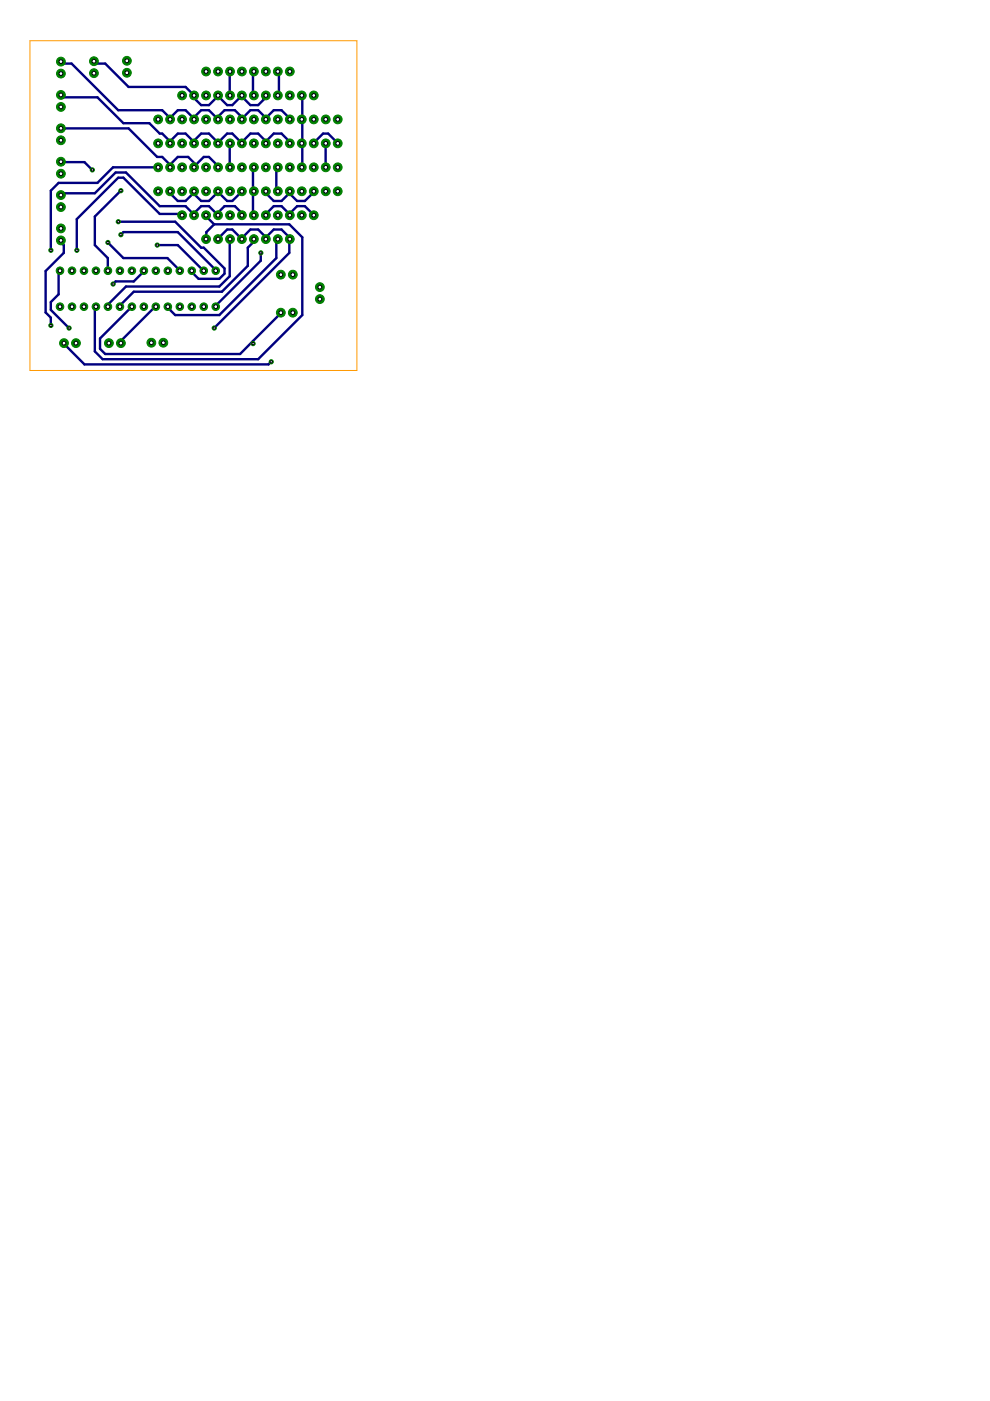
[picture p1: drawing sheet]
<svg xmlns="http://www.w3.org/2000/svg" width="210mm" height="297mm" viewBox="0 0 210 297" stroke-linecap="round" stroke-linejoin="round" font-family="sans-serif">
<g fill="none" stroke="#000080" stroke-width=".51">
<path d="M12.9 13.1l.1 .4h2.2l9.9 9.9h9.3l1.6 1.6M19.9 13l.2 .5h2.2l5 4.9h12l2.3 2.2v.6l1.1 1.1h1.6l1.9-2.1 2 2.1h1.1l2-2.1 .2 .4 1.6 1.7h1.6l1.1-1.1v-.6l.5-.4M48.7 15.2v5M53.8 15.2l-.2 .5v4.4l.2 .1M58.9 15.2l.2 .5v4.4l-.2 .1M12.9 20.1l.1 .5h7.7l5.5 5.5h5.5l2.2 2.2h.5l1.6 1.7M12.9 34.3l5 .1 1.7 1.6M12.9 27.2h14.4l6 6.1h1.1l1.6 1.6M33.5 35.5h-9.5l-3.3 3.3h-8.3l-1.6 1.6v12.7M36 25l1.7-1.6h1.6l1.7 1.6M36 30l1.7-1.7h1.6l1.7 1.7M36 34.9l1.7-1.6h2.2l1.7 1.6-.5 .6h-.1l2.2-2.2h1.1l1.7 1.6v.6h.2"/>
<path d="M36 25v.3M36 30v.4M36 34.9v.6M36 35.5h.1M41 25l1.7-1.6h1.6l1.7 1.6M41 30l1.7-1.7h1.6l1.9 2.1 2-2.1h1.1l2 2.1 .2-.4 1.6-1.7h1.6l1.7 1.7M41 25l.1 .3M41 30l.1 .4M46 25l1.6-1.6h2.2l1.1 1.1v.5l.4 .3 1.8-1.9h1.6l1.7 1.6M46 25l.2 .3M48.7 30.4v5.1M53.8 35.5h-.2v4.9l.2 .2-.2 .4v4.4l.2 .2"/>
<path d="M56.4 25l1.6-1.6h1.7l1.6 1.6 .1 .3M56.4 30l1.6-1.7h1.7l1.6 1.7 .1 .4M56.4 25l-.1 .3M56.4 30l-.1 .4M58.9 35.5h-.3v4.9l.3 .2M64 20.2l.1 .4v4.4l-.1 .3 .1 .3v4.4l-.1 .4 .1 .1v5h-.1M66.5 30.4l2-2.1h1.1l2 2.1M69 35.5h.1M69 30.4v5.1M12.7 57.4l-.3 .1v4.9l-1.6 1.7v1.6l3.8 3.9M12.9 41.4l.1-.4h7.1l4.4-4.4h2.2l7.2 7.1h5.4l1.7 1.7M12.9 51l.1 .4 .5 .6v1.6l-3.8 3.9v8.8l1.1 1.1v1.6"/>
<path d="M22.9 51.4l3.3 3.3h9.3l2.6 2.7M25.1 47h12l5.6 5.5h.5l4.4 4.4v1.1l-1.1 1.1h-4.4l-1.1-1.1v-.5l-.4-.1M25.6 40.4l-5.5 5.5v6.1l2.8 2.7v2.7M25.6 49.8l.6-.6h11.5l7.7 7.7 .3 .5M30.5 57.4l-.5 .1v.5l-1.6 1.7h-3.9l-.5 .5M33.3 52h4.4l5.5 5.4M36 40.6v.4l1.7 1.6h1.6l1.7-1.6M38.6 45.6l-.4-.2h-4.3l-7.7-7.7h-1.1l-8.8 8.8v6.6M41 45.4l1.7-1.7h1.6l1.7 1.7M41 45.4l.1 .2M41.1 40.6l-.1 .4M43.7 45.6l.1 .3 1.6 1.7"/>
<path d="M45.4 47.6h15.9l2.8 2.7v16.5l-9.4 9.4h-32.9l-1.7-1.7v-9.3l.2-.2M45.4 47.6l-1.6 1.6-.1 1.5M46 45.4l1.6-1.7h2.2l1.1 1.1v.6l.4 .2M46 45.4l.2 .2M48.7 50.7v7.9l-2.2 2.1h-19.8l-3.8 3.9v.4M51.3 40.6l-2 2h-1.1l-2-2-1.9 2h-1.6l-1.7-1.6M53.8 50.7l.4 .2-1.7 1.6v3.9l-5.4 5.4h-18.7l-2.8 2.8-.2 .4M55.3 53.6v1.7l-9.3 9.3-.3 .4M56.3 40.6l.1 .4 1.6 1.6h1.7l1.6-1.6M56.4 50.3l-1.7-1.6h-1.6l-1.6 1.6-.2 .4-2-2h-1.1l-2 2M56.4 50.3l1.6-1.6h1.7l1.6 1.6v3.3l-15.9 16M56.4 50.3l-.1 .4"/>
<path d="M58.9 50.7l-.3 .2v3.8l-12.1 12.1h-9.4l-1.1-1.1v-.5l-.4-.2M61.3 45.4l1.7-1.7h1.6l1.9 1.9M61.3 45.4l-1.6-1.7h-1.7l-1.6 1.7-.1 .2M61.3 45.4l.1 .2M61.4 40.6l-.1 .4M66.5 40.6l-.2 .4-1.7 1.6h-1.6l-1.7-1.6M13.5 72.7l.6 .2v.5l3.8 3.9h39l.6-.6M27.9 65l-6.7 6.8v2.2l1.1 1.1h28.6l2.7-2.8M33 65l-7.4 7.3v.4M53.6 72.3v.6M59.5 66.3l-5.9 6"/>
</g>
<circle cx="67.8" cy="60.9" r=".93" fill="#008000" stroke="#008000" stroke-width=".21"/>
<circle cx="67.8" cy="60.9" r=".4" fill="#fff" stroke="#000" stroke-width=".21"/>
<circle cx="67.8" cy="63.4" r=".93" fill="#008000" stroke="#008000" stroke-width=".21"/>
<circle cx="67.8" cy="63.4" r=".4" fill="#fff" stroke="#000" stroke-width=".21"/>
<circle cx="59.5" cy="66.3" r=".93" fill="#008000" stroke="#008000" stroke-width=".21"/>
<circle cx="59.5" cy="66.3" r=".4" fill="#fff" stroke="#000" stroke-width=".21"/>
<circle cx="62.1" cy="66.3" r=".93" fill="#008000" stroke="#008000" stroke-width=".21"/>
<circle cx="62.1" cy="66.3" r=".4" fill="#fff" stroke="#000" stroke-width=".21"/>
<circle cx="59.5" cy="58.2" r=".93" fill="#008000" stroke="#008000" stroke-width=".21"/>
<circle cx="59.5" cy="58.2" r=".4" fill="#fff" stroke="#000" stroke-width=".21"/>
<circle cx="62.1" cy="58.2" r=".93" fill="#008000" stroke="#008000" stroke-width=".21"/>
<circle cx="62.1" cy="58.2" r=".4" fill="#fff" stroke="#000" stroke-width=".21"/>
<circle cx="61.4" cy="15.2" r=".93" fill="#008000" stroke="#008000" stroke-width=".21"/>
<circle cx="61.4" cy="15.2" r=".4" fill="#fff" stroke="#000" stroke-width=".21"/>
<circle cx="58.9" cy="15.2" r=".93" fill="#008000" stroke="#008000" stroke-width=".21"/>
<circle cx="58.9" cy="15.2" r=".4" fill="#fff" stroke="#000" stroke-width=".21"/>
<circle cx="56.4" cy="15.2" r=".93" fill="#008000" stroke="#008000" stroke-width=".21"/>
<circle cx="56.4" cy="15.2" r=".4" fill="#fff" stroke="#000" stroke-width=".21"/>
<circle cx="53.8" cy="15.2" r=".93" fill="#008000" stroke="#008000" stroke-width=".21"/>
<circle cx="53.8" cy="15.2" r=".4" fill="#fff" stroke="#000" stroke-width=".21"/>
<circle cx="51.3" cy="15.2" r=".93" fill="#008000" stroke="#008000" stroke-width=".21"/>
<circle cx="51.3" cy="15.2" r=".4" fill="#fff" stroke="#000" stroke-width=".21"/>
<circle cx="48.8" cy="15.2" r=".93" fill="#008000" stroke="#008000" stroke-width=".21"/>
<circle cx="48.8" cy="15.2" r=".4" fill="#fff" stroke="#000" stroke-width=".21"/>
<circle cx="46.2" cy="15.2" r=".93" fill="#008000" stroke="#008000" stroke-width=".21"/>
<circle cx="46.2" cy="15.2" r=".4" fill="#fff" stroke="#000" stroke-width=".21"/>
<circle cx="43.7" cy="15.2" r=".93" fill="#008000" stroke="#008000" stroke-width=".21"/>
<circle cx="43.7" cy="15.2" r=".4" fill="#fff" stroke="#000" stroke-width=".21"/>
<circle cx="66.5" cy="20.2" r=".93" fill="#008000" stroke="#008000" stroke-width=".21"/>
<circle cx="66.5" cy="20.2" r=".4" fill="#fff" stroke="#000" stroke-width=".21"/>
<circle cx="64" cy="20.2" r=".93" fill="#008000" stroke="#008000" stroke-width=".21"/>
<circle cx="64" cy="20.2" r=".4" fill="#fff" stroke="#000" stroke-width=".21"/>
<circle cx="61.4" cy="20.2" r=".93" fill="#008000" stroke="#008000" stroke-width=".21"/>
<circle cx="61.4" cy="20.2" r=".4" fill="#fff" stroke="#000" stroke-width=".21"/>
<circle cx="58.9" cy="20.2" r=".93" fill="#008000" stroke="#008000" stroke-width=".21"/>
<circle cx="58.9" cy="20.2" r=".4" fill="#fff" stroke="#000" stroke-width=".21"/>
<circle cx="56.4" cy="20.2" r=".93" fill="#008000" stroke="#008000" stroke-width=".21"/>
<circle cx="56.4" cy="20.2" r=".4" fill="#fff" stroke="#000" stroke-width=".21"/>
<circle cx="53.8" cy="20.2" r=".93" fill="#008000" stroke="#008000" stroke-width=".21"/>
<circle cx="53.8" cy="20.2" r=".4" fill="#fff" stroke="#000" stroke-width=".21"/>
<circle cx="51.3" cy="20.2" r=".93" fill="#008000" stroke="#008000" stroke-width=".21"/>
<circle cx="51.3" cy="20.2" r=".4" fill="#fff" stroke="#000" stroke-width=".21"/>
<circle cx="48.8" cy="20.2" r=".93" fill="#008000" stroke="#008000" stroke-width=".21"/>
<circle cx="48.8" cy="20.2" r=".4" fill="#fff" stroke="#000" stroke-width=".21"/>
<circle cx="46.2" cy="20.2" r=".93" fill="#008000" stroke="#008000" stroke-width=".21"/>
<circle cx="46.2" cy="20.2" r=".4" fill="#fff" stroke="#000" stroke-width=".21"/>
<circle cx="43.7" cy="20.2" r=".93" fill="#008000" stroke="#008000" stroke-width=".21"/>
<circle cx="43.7" cy="20.2" r=".4" fill="#fff" stroke="#000" stroke-width=".21"/>
<circle cx="41.1" cy="20.2" r=".93" fill="#008000" stroke="#008000" stroke-width=".21"/>
<circle cx="41.1" cy="20.2" r=".4" fill="#fff" stroke="#000" stroke-width=".21"/>
<circle cx="38.6" cy="20.2" r=".93" fill="#008000" stroke="#008000" stroke-width=".21"/>
<circle cx="38.6" cy="20.2" r=".4" fill="#fff" stroke="#000" stroke-width=".21"/>
<circle cx="71.6" cy="25.3" r=".93" fill="#008000" stroke="#008000" stroke-width=".21"/>
<circle cx="71.6" cy="25.3" r=".4" fill="#fff" stroke="#000" stroke-width=".21"/>
<circle cx="69.1" cy="25.3" r=".93" fill="#008000" stroke="#008000" stroke-width=".21"/>
<circle cx="69.1" cy="25.3" r=".4" fill="#fff" stroke="#000" stroke-width=".21"/>
<circle cx="66.5" cy="25.3" r=".93" fill="#008000" stroke="#008000" stroke-width=".21"/>
<circle cx="66.5" cy="25.3" r=".4" fill="#fff" stroke="#000" stroke-width=".21"/>
<circle cx="64" cy="25.3" r=".93" fill="#008000" stroke="#008000" stroke-width=".21"/>
<circle cx="64" cy="25.3" r=".4" fill="#fff" stroke="#000" stroke-width=".21"/>
<circle cx="61.4" cy="25.3" r=".93" fill="#008000" stroke="#008000" stroke-width=".21"/>
<circle cx="61.4" cy="25.3" r=".4" fill="#fff" stroke="#000" stroke-width=".21"/>
<circle cx="58.9" cy="25.3" r=".93" fill="#008000" stroke="#008000" stroke-width=".21"/>
<circle cx="58.9" cy="25.3" r=".4" fill="#fff" stroke="#000" stroke-width=".21"/>
<circle cx="56.4" cy="25.3" r=".93" fill="#008000" stroke="#008000" stroke-width=".21"/>
<circle cx="56.4" cy="25.3" r=".4" fill="#fff" stroke="#000" stroke-width=".21"/>
<circle cx="53.8" cy="25.3" r=".93" fill="#008000" stroke="#008000" stroke-width=".21"/>
<circle cx="53.8" cy="25.3" r=".4" fill="#fff" stroke="#000" stroke-width=".21"/>
<circle cx="51.3" cy="25.3" r=".93" fill="#008000" stroke="#008000" stroke-width=".21"/>
<circle cx="51.3" cy="25.3" r=".4" fill="#fff" stroke="#000" stroke-width=".21"/>
<circle cx="48.8" cy="25.3" r=".93" fill="#008000" stroke="#008000" stroke-width=".21"/>
<circle cx="48.8" cy="25.3" r=".4" fill="#fff" stroke="#000" stroke-width=".21"/>
<circle cx="46.2" cy="25.3" r=".93" fill="#008000" stroke="#008000" stroke-width=".21"/>
<circle cx="46.2" cy="25.3" r=".4" fill="#fff" stroke="#000" stroke-width=".21"/>
<circle cx="43.7" cy="25.3" r=".93" fill="#008000" stroke="#008000" stroke-width=".21"/>
<circle cx="43.7" cy="25.3" r=".4" fill="#fff" stroke="#000" stroke-width=".21"/>
<circle cx="41.1" cy="25.3" r=".93" fill="#008000" stroke="#008000" stroke-width=".21"/>
<circle cx="41.1" cy="25.3" r=".4" fill="#fff" stroke="#000" stroke-width=".21"/>
<circle cx="38.6" cy="25.3" r=".93" fill="#008000" stroke="#008000" stroke-width=".21"/>
<circle cx="38.6" cy="25.3" r=".4" fill="#fff" stroke="#000" stroke-width=".21"/>
<circle cx="36.1" cy="25.3" r=".93" fill="#008000" stroke="#008000" stroke-width=".21"/>
<circle cx="36.1" cy="25.3" r=".4" fill="#fff" stroke="#000" stroke-width=".21"/>
<circle cx="33.5" cy="25.3" r=".93" fill="#008000" stroke="#008000" stroke-width=".21"/>
<circle cx="33.5" cy="25.3" r=".4" fill="#fff" stroke="#000" stroke-width=".21"/>
<circle cx="71.6" cy="30.4" r=".93" fill="#008000" stroke="#008000" stroke-width=".21"/>
<circle cx="71.6" cy="30.4" r=".4" fill="#fff" stroke="#000" stroke-width=".21"/>
<circle cx="69.1" cy="30.4" r=".93" fill="#008000" stroke="#008000" stroke-width=".21"/>
<circle cx="69.1" cy="30.4" r=".4" fill="#fff" stroke="#000" stroke-width=".21"/>
<circle cx="66.5" cy="30.4" r=".93" fill="#008000" stroke="#008000" stroke-width=".21"/>
<circle cx="66.5" cy="30.4" r=".4" fill="#fff" stroke="#000" stroke-width=".21"/>
<circle cx="64" cy="30.4" r=".93" fill="#008000" stroke="#008000" stroke-width=".21"/>
<circle cx="64" cy="30.4" r=".4" fill="#fff" stroke="#000" stroke-width=".21"/>
<circle cx="61.4" cy="30.4" r=".93" fill="#008000" stroke="#008000" stroke-width=".21"/>
<circle cx="61.4" cy="30.4" r=".4" fill="#fff" stroke="#000" stroke-width=".21"/>
<circle cx="58.9" cy="30.4" r=".93" fill="#008000" stroke="#008000" stroke-width=".21"/>
<circle cx="58.9" cy="30.4" r=".4" fill="#fff" stroke="#000" stroke-width=".21"/>
<circle cx="56.4" cy="30.4" r=".93" fill="#008000" stroke="#008000" stroke-width=".21"/>
<circle cx="56.4" cy="30.4" r=".4" fill="#fff" stroke="#000" stroke-width=".21"/>
<circle cx="53.8" cy="30.4" r=".93" fill="#008000" stroke="#008000" stroke-width=".21"/>
<circle cx="53.8" cy="30.4" r=".4" fill="#fff" stroke="#000" stroke-width=".21"/>
<circle cx="51.3" cy="30.4" r=".93" fill="#008000" stroke="#008000" stroke-width=".21"/>
<circle cx="51.3" cy="30.4" r=".4" fill="#fff" stroke="#000" stroke-width=".21"/>
<circle cx="48.8" cy="30.4" r=".93" fill="#008000" stroke="#008000" stroke-width=".21"/>
<circle cx="48.8" cy="30.4" r=".4" fill="#fff" stroke="#000" stroke-width=".21"/>
<circle cx="46.2" cy="30.4" r=".93" fill="#008000" stroke="#008000" stroke-width=".21"/>
<circle cx="46.2" cy="30.4" r=".4" fill="#fff" stroke="#000" stroke-width=".21"/>
<circle cx="43.7" cy="30.4" r=".93" fill="#008000" stroke="#008000" stroke-width=".21"/>
<circle cx="43.7" cy="30.4" r=".4" fill="#fff" stroke="#000" stroke-width=".21"/>
<circle cx="41.1" cy="30.4" r=".93" fill="#008000" stroke="#008000" stroke-width=".21"/>
<circle cx="41.1" cy="30.4" r=".4" fill="#fff" stroke="#000" stroke-width=".21"/>
<circle cx="38.6" cy="30.4" r=".93" fill="#008000" stroke="#008000" stroke-width=".21"/>
<circle cx="38.6" cy="30.4" r=".4" fill="#fff" stroke="#000" stroke-width=".21"/>
<circle cx="36.1" cy="30.4" r=".93" fill="#008000" stroke="#008000" stroke-width=".21"/>
<circle cx="36.1" cy="30.4" r=".4" fill="#fff" stroke="#000" stroke-width=".21"/>
<circle cx="33.5" cy="30.4" r=".93" fill="#008000" stroke="#008000" stroke-width=".21"/>
<circle cx="33.5" cy="30.4" r=".4" fill="#fff" stroke="#000" stroke-width=".21"/>
<circle cx="71.6" cy="35.5" r=".93" fill="#008000" stroke="#008000" stroke-width=".21"/>
<circle cx="71.6" cy="35.5" r=".4" fill="#fff" stroke="#000" stroke-width=".21"/>
<circle cx="69.1" cy="35.5" r=".93" fill="#008000" stroke="#008000" stroke-width=".21"/>
<circle cx="69.1" cy="35.5" r=".4" fill="#fff" stroke="#000" stroke-width=".21"/>
<circle cx="66.5" cy="35.5" r=".93" fill="#008000" stroke="#008000" stroke-width=".21"/>
<circle cx="66.5" cy="35.5" r=".4" fill="#fff" stroke="#000" stroke-width=".21"/>
<circle cx="64" cy="35.5" r=".93" fill="#008000" stroke="#008000" stroke-width=".21"/>
<circle cx="64" cy="35.5" r=".4" fill="#fff" stroke="#000" stroke-width=".21"/>
<circle cx="61.4" cy="35.5" r=".93" fill="#008000" stroke="#008000" stroke-width=".21"/>
<circle cx="61.4" cy="35.5" r=".4" fill="#fff" stroke="#000" stroke-width=".21"/>
<circle cx="58.9" cy="35.5" r=".93" fill="#008000" stroke="#008000" stroke-width=".21"/>
<circle cx="58.9" cy="35.5" r=".4" fill="#fff" stroke="#000" stroke-width=".21"/>
<circle cx="56.4" cy="35.5" r=".93" fill="#008000" stroke="#008000" stroke-width=".21"/>
<circle cx="56.4" cy="35.5" r=".4" fill="#fff" stroke="#000" stroke-width=".21"/>
<circle cx="53.8" cy="35.5" r=".93" fill="#008000" stroke="#008000" stroke-width=".21"/>
<circle cx="53.8" cy="35.5" r=".4" fill="#fff" stroke="#000" stroke-width=".21"/>
<circle cx="51.3" cy="35.5" r=".93" fill="#008000" stroke="#008000" stroke-width=".21"/>
<circle cx="51.3" cy="35.5" r=".4" fill="#fff" stroke="#000" stroke-width=".21"/>
<circle cx="48.8" cy="35.5" r=".93" fill="#008000" stroke="#008000" stroke-width=".21"/>
<circle cx="48.8" cy="35.5" r=".4" fill="#fff" stroke="#000" stroke-width=".21"/>
<circle cx="46.2" cy="35.5" r=".93" fill="#008000" stroke="#008000" stroke-width=".21"/>
<circle cx="46.2" cy="35.5" r=".4" fill="#fff" stroke="#000" stroke-width=".21"/>
<circle cx="43.7" cy="35.5" r=".93" fill="#008000" stroke="#008000" stroke-width=".21"/>
<circle cx="43.7" cy="35.5" r=".4" fill="#fff" stroke="#000" stroke-width=".21"/>
<circle cx="41.1" cy="35.5" r=".93" fill="#008000" stroke="#008000" stroke-width=".21"/>
<circle cx="41.1" cy="35.5" r=".4" fill="#fff" stroke="#000" stroke-width=".21"/>
<circle cx="38.6" cy="35.5" r=".93" fill="#008000" stroke="#008000" stroke-width=".21"/>
<circle cx="38.6" cy="35.5" r=".4" fill="#fff" stroke="#000" stroke-width=".21"/>
<circle cx="36.1" cy="35.5" r=".93" fill="#008000" stroke="#008000" stroke-width=".21"/>
<circle cx="36.1" cy="35.5" r=".4" fill="#fff" stroke="#000" stroke-width=".21"/>
<circle cx="33.5" cy="35.5" r=".93" fill="#008000" stroke="#008000" stroke-width=".21"/>
<circle cx="33.5" cy="35.5" r=".4" fill="#fff" stroke="#000" stroke-width=".21"/>
<circle cx="71.6" cy="40.6" r=".93" fill="#008000" stroke="#008000" stroke-width=".21"/>
<circle cx="71.6" cy="40.6" r=".4" fill="#fff" stroke="#000" stroke-width=".21"/>
<circle cx="69.1" cy="40.6" r=".93" fill="#008000" stroke="#008000" stroke-width=".21"/>
<circle cx="69.1" cy="40.6" r=".4" fill="#fff" stroke="#000" stroke-width=".21"/>
<circle cx="66.5" cy="40.6" r=".93" fill="#008000" stroke="#008000" stroke-width=".21"/>
<circle cx="66.5" cy="40.6" r=".4" fill="#fff" stroke="#000" stroke-width=".21"/>
<circle cx="64" cy="40.6" r=".93" fill="#008000" stroke="#008000" stroke-width=".21"/>
<circle cx="64" cy="40.6" r=".4" fill="#fff" stroke="#000" stroke-width=".21"/>
<circle cx="61.4" cy="40.6" r=".93" fill="#008000" stroke="#008000" stroke-width=".21"/>
<circle cx="61.4" cy="40.6" r=".4" fill="#fff" stroke="#000" stroke-width=".21"/>
<circle cx="58.9" cy="40.6" r=".93" fill="#008000" stroke="#008000" stroke-width=".21"/>
<circle cx="58.9" cy="40.6" r=".4" fill="#fff" stroke="#000" stroke-width=".21"/>
<circle cx="56.4" cy="40.6" r=".93" fill="#008000" stroke="#008000" stroke-width=".21"/>
<circle cx="56.4" cy="40.6" r=".4" fill="#fff" stroke="#000" stroke-width=".21"/>
<circle cx="53.8" cy="40.6" r=".93" fill="#008000" stroke="#008000" stroke-width=".21"/>
<circle cx="53.8" cy="40.6" r=".4" fill="#fff" stroke="#000" stroke-width=".21"/>
<circle cx="51.3" cy="40.6" r=".93" fill="#008000" stroke="#008000" stroke-width=".21"/>
<circle cx="51.3" cy="40.6" r=".4" fill="#fff" stroke="#000" stroke-width=".21"/>
<circle cx="48.8" cy="40.6" r=".93" fill="#008000" stroke="#008000" stroke-width=".21"/>
<circle cx="48.8" cy="40.6" r=".4" fill="#fff" stroke="#000" stroke-width=".21"/>
<circle cx="46.2" cy="40.6" r=".93" fill="#008000" stroke="#008000" stroke-width=".21"/>
<circle cx="46.2" cy="40.6" r=".4" fill="#fff" stroke="#000" stroke-width=".21"/>
<circle cx="43.7" cy="40.6" r=".93" fill="#008000" stroke="#008000" stroke-width=".21"/>
<circle cx="43.7" cy="40.6" r=".4" fill="#fff" stroke="#000" stroke-width=".21"/>
<circle cx="41.1" cy="40.6" r=".93" fill="#008000" stroke="#008000" stroke-width=".21"/>
<circle cx="41.1" cy="40.6" r=".4" fill="#fff" stroke="#000" stroke-width=".21"/>
<circle cx="38.6" cy="40.6" r=".93" fill="#008000" stroke="#008000" stroke-width=".21"/>
<circle cx="38.6" cy="40.6" r=".4" fill="#fff" stroke="#000" stroke-width=".21"/>
<circle cx="36.1" cy="40.6" r=".93" fill="#008000" stroke="#008000" stroke-width=".21"/>
<circle cx="36.1" cy="40.6" r=".4" fill="#fff" stroke="#000" stroke-width=".21"/>
<circle cx="33.5" cy="40.6" r=".93" fill="#008000" stroke="#008000" stroke-width=".21"/>
<circle cx="33.5" cy="40.6" r=".4" fill="#fff" stroke="#000" stroke-width=".21"/>
<circle cx="66.5" cy="45.6" r=".93" fill="#008000" stroke="#008000" stroke-width=".21"/>
<circle cx="66.5" cy="45.6" r=".4" fill="#fff" stroke="#000" stroke-width=".21"/>
<circle cx="64" cy="45.6" r=".93" fill="#008000" stroke="#008000" stroke-width=".21"/>
<circle cx="64" cy="45.6" r=".4" fill="#fff" stroke="#000" stroke-width=".21"/>
<circle cx="61.4" cy="45.6" r=".93" fill="#008000" stroke="#008000" stroke-width=".21"/>
<circle cx="61.4" cy="45.6" r=".4" fill="#fff" stroke="#000" stroke-width=".21"/>
<circle cx="58.9" cy="45.6" r=".93" fill="#008000" stroke="#008000" stroke-width=".21"/>
<circle cx="58.9" cy="45.6" r=".4" fill="#fff" stroke="#000" stroke-width=".21"/>
<circle cx="56.4" cy="45.6" r=".93" fill="#008000" stroke="#008000" stroke-width=".21"/>
<circle cx="56.4" cy="45.6" r=".4" fill="#fff" stroke="#000" stroke-width=".21"/>
<circle cx="53.8" cy="45.6" r=".93" fill="#008000" stroke="#008000" stroke-width=".21"/>
<circle cx="53.8" cy="45.6" r=".4" fill="#fff" stroke="#000" stroke-width=".21"/>
<circle cx="51.3" cy="45.6" r=".93" fill="#008000" stroke="#008000" stroke-width=".21"/>
<circle cx="51.3" cy="45.6" r=".4" fill="#fff" stroke="#000" stroke-width=".21"/>
<circle cx="48.8" cy="45.6" r=".93" fill="#008000" stroke="#008000" stroke-width=".21"/>
<circle cx="48.8" cy="45.6" r=".4" fill="#fff" stroke="#000" stroke-width=".21"/>
<circle cx="46.2" cy="45.6" r=".93" fill="#008000" stroke="#008000" stroke-width=".21"/>
<circle cx="46.2" cy="45.6" r=".4" fill="#fff" stroke="#000" stroke-width=".21"/>
<circle cx="43.7" cy="45.6" r=".93" fill="#008000" stroke="#008000" stroke-width=".21"/>
<circle cx="43.7" cy="45.6" r=".4" fill="#fff" stroke="#000" stroke-width=".21"/>
<circle cx="41.1" cy="45.6" r=".93" fill="#008000" stroke="#008000" stroke-width=".21"/>
<circle cx="41.1" cy="45.6" r=".4" fill="#fff" stroke="#000" stroke-width=".21"/>
<circle cx="38.6" cy="45.6" r=".93" fill="#008000" stroke="#008000" stroke-width=".21"/>
<circle cx="38.6" cy="45.6" r=".4" fill="#fff" stroke="#000" stroke-width=".21"/>
<circle cx="61.4" cy="50.7" r=".93" fill="#008000" stroke="#008000" stroke-width=".21"/>
<circle cx="61.4" cy="50.7" r=".4" fill="#fff" stroke="#000" stroke-width=".21"/>
<circle cx="58.9" cy="50.7" r=".93" fill="#008000" stroke="#008000" stroke-width=".21"/>
<circle cx="58.9" cy="50.7" r=".4" fill="#fff" stroke="#000" stroke-width=".21"/>
<circle cx="56.4" cy="50.7" r=".93" fill="#008000" stroke="#008000" stroke-width=".21"/>
<circle cx="56.4" cy="50.7" r=".4" fill="#fff" stroke="#000" stroke-width=".21"/>
<circle cx="53.8" cy="50.7" r=".93" fill="#008000" stroke="#008000" stroke-width=".21"/>
<circle cx="53.8" cy="50.7" r=".4" fill="#fff" stroke="#000" stroke-width=".21"/>
<circle cx="51.3" cy="50.7" r=".93" fill="#008000" stroke="#008000" stroke-width=".21"/>
<circle cx="51.3" cy="50.7" r=".4" fill="#fff" stroke="#000" stroke-width=".21"/>
<circle cx="48.8" cy="50.7" r=".93" fill="#008000" stroke="#008000" stroke-width=".21"/>
<circle cx="48.8" cy="50.7" r=".4" fill="#fff" stroke="#000" stroke-width=".21"/>
<circle cx="46.2" cy="50.7" r=".93" fill="#008000" stroke="#008000" stroke-width=".21"/>
<circle cx="46.2" cy="50.7" r=".4" fill="#fff" stroke="#000" stroke-width=".21"/>
<circle cx="43.7" cy="50.7" r=".93" fill="#008000" stroke="#008000" stroke-width=".21"/>
<circle cx="43.7" cy="50.7" r=".4" fill="#fff" stroke="#000" stroke-width=".21"/>
<circle cx="13.6" cy="72.7" r=".93" fill="#008000" stroke="#008000" stroke-width=".21"/>
<circle cx="13.6" cy="72.7" r=".4" fill="#fff" stroke="#000" stroke-width=".21"/>
<circle cx="16.1" cy="72.7" r=".93" fill="#008000" stroke="#008000" stroke-width=".21"/>
<circle cx="16.1" cy="72.7" r=".4" fill="#fff" stroke="#000" stroke-width=".21"/>
<circle cx="26.9" cy="15.4" r=".93" fill="#008000" stroke="#008000" stroke-width=".21"/>
<circle cx="26.9" cy="15.4" r=".4" fill="#fff" stroke="#000" stroke-width=".21"/>
<circle cx="26.9" cy="12.9" r=".93" fill="#008000" stroke="#008000" stroke-width=".21"/>
<circle cx="26.9" cy="12.9" r=".4" fill="#fff" stroke="#000" stroke-width=".21"/>
<circle cx="19.9" cy="15.5" r=".93" fill="#008000" stroke="#008000" stroke-width=".21"/>
<circle cx="19.9" cy="15.5" r=".4" fill="#fff" stroke="#000" stroke-width=".21"/>
<circle cx="19.9" cy="13" r=".93" fill="#008000" stroke="#008000" stroke-width=".21"/>
<circle cx="19.9" cy="13" r=".4" fill="#fff" stroke="#000" stroke-width=".21"/>
<circle cx="12.9" cy="15.6" r=".93" fill="#008000" stroke="#008000" stroke-width=".21"/>
<circle cx="12.9" cy="15.6" r=".4" fill="#fff" stroke="#000" stroke-width=".21"/>
<circle cx="12.9" cy="13.1" r=".93" fill="#008000" stroke="#008000" stroke-width=".21"/>
<circle cx="12.9" cy="13.1" r=".4" fill="#fff" stroke="#000" stroke-width=".21"/>
<circle cx="12.9" cy="22.7" r=".93" fill="#008000" stroke="#008000" stroke-width=".21"/>
<circle cx="12.9" cy="22.7" r=".4" fill="#fff" stroke="#000" stroke-width=".21"/>
<circle cx="12.9" cy="20.1" r=".93" fill="#008000" stroke="#008000" stroke-width=".21"/>
<circle cx="12.9" cy="20.1" r=".4" fill="#fff" stroke="#000" stroke-width=".21"/>
<circle cx="12.9" cy="29.7" r=".93" fill="#008000" stroke="#008000" stroke-width=".21"/>
<circle cx="12.9" cy="29.7" r=".4" fill="#fff" stroke="#000" stroke-width=".21"/>
<circle cx="12.9" cy="27.2" r=".93" fill="#008000" stroke="#008000" stroke-width=".21"/>
<circle cx="12.9" cy="27.2" r=".4" fill="#fff" stroke="#000" stroke-width=".21"/>
<circle cx="12.9" cy="36.8" r=".93" fill="#008000" stroke="#008000" stroke-width=".21"/>
<circle cx="12.9" cy="36.8" r=".4" fill="#fff" stroke="#000" stroke-width=".21"/>
<circle cx="12.9" cy="34.3" r=".93" fill="#008000" stroke="#008000" stroke-width=".21"/>
<circle cx="12.9" cy="34.3" r=".4" fill="#fff" stroke="#000" stroke-width=".21"/>
<circle cx="12.9" cy="43.9" r=".93" fill="#008000" stroke="#008000" stroke-width=".21"/>
<circle cx="12.9" cy="43.9" r=".4" fill="#fff" stroke="#000" stroke-width=".21"/>
<circle cx="12.9" cy="41.4" r=".93" fill="#008000" stroke="#008000" stroke-width=".21"/>
<circle cx="12.9" cy="41.4" r=".4" fill="#fff" stroke="#000" stroke-width=".21"/>
<circle cx="12.9" cy="51" r=".93" fill="#008000" stroke="#008000" stroke-width=".21"/>
<circle cx="12.9" cy="51" r=".4" fill="#fff" stroke="#000" stroke-width=".21"/>
<circle cx="12.9" cy="48.4" r=".93" fill="#008000" stroke="#008000" stroke-width=".21"/>
<circle cx="12.9" cy="48.4" r=".4" fill="#fff" stroke="#000" stroke-width=".21"/>
<circle cx="23.1" cy="72.7" r=".93" fill="#008000" stroke="#008000" stroke-width=".21"/>
<circle cx="23.1" cy="72.7" r=".4" fill="#fff" stroke="#000" stroke-width=".21"/>
<circle cx="25.6" cy="72.7" r=".93" fill="#008000" stroke="#008000" stroke-width=".21"/>
<circle cx="25.6" cy="72.7" r=".4" fill="#fff" stroke="#000" stroke-width=".21"/>
<circle cx="34.6" cy="72.7" r=".93" fill="#008000" stroke="#008000" stroke-width=".21"/>
<circle cx="34.6" cy="72.7" r=".4" fill="#fff" stroke="#000" stroke-width=".21"/>
<circle cx="32.1" cy="72.7" r=".93" fill="#008000" stroke="#008000" stroke-width=".21"/>
<circle cx="32.1" cy="72.7" r=".4" fill="#fff" stroke="#000" stroke-width=".21"/>
<circle cx="12.7" cy="57.4" r=".8" fill="#008000" stroke="#008000" stroke-width=".21"/>
<circle cx="12.7" cy="57.4" r=".4" fill="#fff" stroke="#000" stroke-width=".21"/>
<circle cx="15.3" cy="57.4" r=".8" fill="#008000" stroke="#008000" stroke-width=".21"/>
<circle cx="15.3" cy="57.4" r=".4" fill="#fff" stroke="#000" stroke-width=".21"/>
<circle cx="17.8" cy="57.4" r=".8" fill="#008000" stroke="#008000" stroke-width=".21"/>
<circle cx="17.8" cy="57.4" r=".4" fill="#fff" stroke="#000" stroke-width=".21"/>
<circle cx="20.3" cy="57.4" r=".8" fill="#008000" stroke="#008000" stroke-width=".21"/>
<circle cx="20.3" cy="57.4" r=".4" fill="#fff" stroke="#000" stroke-width=".21"/>
<circle cx="22.9" cy="57.4" r=".8" fill="#008000" stroke="#008000" stroke-width=".21"/>
<circle cx="22.9" cy="57.4" r=".4" fill="#fff" stroke="#000" stroke-width=".21"/>
<circle cx="25.4" cy="57.4" r=".8" fill="#008000" stroke="#008000" stroke-width=".21"/>
<circle cx="25.4" cy="57.4" r=".4" fill="#fff" stroke="#000" stroke-width=".21"/>
<circle cx="28" cy="57.4" r=".8" fill="#008000" stroke="#008000" stroke-width=".21"/>
<circle cx="28" cy="57.4" r=".4" fill="#fff" stroke="#000" stroke-width=".21"/>
<circle cx="30.5" cy="57.4" r=".8" fill="#008000" stroke="#008000" stroke-width=".21"/>
<circle cx="30.5" cy="57.4" r=".4" fill="#fff" stroke="#000" stroke-width=".21"/>
<circle cx="33" cy="57.4" r=".8" fill="#008000" stroke="#008000" stroke-width=".21"/>
<circle cx="33" cy="57.4" r=".4" fill="#fff" stroke="#000" stroke-width=".21"/>
<circle cx="35.6" cy="57.4" r=".8" fill="#008000" stroke="#008000" stroke-width=".21"/>
<circle cx="35.6" cy="57.4" r=".4" fill="#fff" stroke="#000" stroke-width=".21"/>
<circle cx="38.1" cy="57.4" r=".8" fill="#008000" stroke="#008000" stroke-width=".21"/>
<circle cx="38.1" cy="57.4" r=".4" fill="#fff" stroke="#000" stroke-width=".21"/>
<circle cx="40.7" cy="57.4" r=".8" fill="#008000" stroke="#008000" stroke-width=".21"/>
<circle cx="40.7" cy="57.4" r=".4" fill="#fff" stroke="#000" stroke-width=".21"/>
<circle cx="43.2" cy="57.4" r=".8" fill="#008000" stroke="#008000" stroke-width=".21"/>
<circle cx="43.2" cy="57.4" r=".4" fill="#fff" stroke="#000" stroke-width=".21"/>
<circle cx="45.7" cy="57.4" r=".8" fill="#008000" stroke="#008000" stroke-width=".21"/>
<circle cx="45.7" cy="57.4" r=".4" fill="#fff" stroke="#000" stroke-width=".21"/>
<circle cx="45.7" cy="65" r=".8" fill="#008000" stroke="#008000" stroke-width=".21"/>
<circle cx="45.7" cy="65" r=".4" fill="#fff" stroke="#000" stroke-width=".21"/>
<circle cx="43.2" cy="65" r=".8" fill="#008000" stroke="#008000" stroke-width=".21"/>
<circle cx="43.2" cy="65" r=".4" fill="#fff" stroke="#000" stroke-width=".21"/>
<circle cx="40.7" cy="65" r=".8" fill="#008000" stroke="#008000" stroke-width=".21"/>
<circle cx="40.7" cy="65" r=".4" fill="#fff" stroke="#000" stroke-width=".21"/>
<circle cx="38.1" cy="65" r=".8" fill="#008000" stroke="#008000" stroke-width=".21"/>
<circle cx="38.1" cy="65" r=".4" fill="#fff" stroke="#000" stroke-width=".21"/>
<circle cx="35.6" cy="65" r=".8" fill="#008000" stroke="#008000" stroke-width=".21"/>
<circle cx="35.6" cy="65" r=".4" fill="#fff" stroke="#000" stroke-width=".21"/>
<circle cx="33" cy="65" r=".8" fill="#008000" stroke="#008000" stroke-width=".21"/>
<circle cx="33" cy="65" r=".4" fill="#fff" stroke="#000" stroke-width=".21"/>
<circle cx="30.5" cy="65" r=".8" fill="#008000" stroke="#008000" stroke-width=".21"/>
<circle cx="30.5" cy="65" r=".4" fill="#fff" stroke="#000" stroke-width=".21"/>
<circle cx="28" cy="65" r=".8" fill="#008000" stroke="#008000" stroke-width=".21"/>
<circle cx="28" cy="65" r=".4" fill="#fff" stroke="#000" stroke-width=".21"/>
<circle cx="25.4" cy="65" r=".8" fill="#008000" stroke="#008000" stroke-width=".21"/>
<circle cx="25.4" cy="65" r=".4" fill="#fff" stroke="#000" stroke-width=".21"/>
<circle cx="22.9" cy="65" r=".8" fill="#008000" stroke="#008000" stroke-width=".21"/>
<circle cx="22.9" cy="65" r=".4" fill="#fff" stroke="#000" stroke-width=".21"/>
<circle cx="20.3" cy="65" r=".8" fill="#008000" stroke="#008000" stroke-width=".21"/>
<circle cx="20.3" cy="65" r=".4" fill="#fff" stroke="#000" stroke-width=".21"/>
<circle cx="17.8" cy="65" r=".8" fill="#008000" stroke="#008000" stroke-width=".21"/>
<circle cx="17.8" cy="65" r=".4" fill="#fff" stroke="#000" stroke-width=".21"/>
<circle cx="15.3" cy="65" r=".8" fill="#008000" stroke="#008000" stroke-width=".21"/>
<circle cx="15.3" cy="65" r=".4" fill="#fff" stroke="#000" stroke-width=".21"/>
<circle cx="12.7" cy="65" r=".8" fill="#008000" stroke="#008000" stroke-width=".21"/>
<circle cx="12.7" cy="65" r=".4" fill="#fff" stroke="#000" stroke-width=".21"/>
<circle cx="45.4" cy="69.6" r=".44" fill="#008000" stroke="#008000" stroke-width=".21"/>
<circle cx="45.4" cy="69.6" r=".25" fill="#fff" stroke="#000" stroke-width=".21"/>
<circle cx="19.6" cy="36" r=".44" fill="#008000" stroke="#008000" stroke-width=".21"/>
<circle cx="19.6" cy="36" r=".25" fill="#fff" stroke="#000" stroke-width=".21"/>
<circle cx="16.3" cy="53.1" r=".44" fill="#008000" stroke="#008000" stroke-width=".21"/>
<circle cx="16.3" cy="53.1" r=".25" fill="#fff" stroke="#000" stroke-width=".21"/>
<circle cx="10.8" cy="53.1" r=".44" fill="#008000" stroke="#008000" stroke-width=".21"/>
<circle cx="10.8" cy="53.1" r=".25" fill="#fff" stroke="#000" stroke-width=".21"/>
<circle cx="33.3" cy="52" r=".44" fill="#008000" stroke="#008000" stroke-width=".21"/>
<circle cx="33.3" cy="52" r=".25" fill="#fff" stroke="#000" stroke-width=".21"/>
<circle cx="25.1" cy="47" r=".44" fill="#008000" stroke="#008000" stroke-width=".21"/>
<circle cx="25.1" cy="47" r=".25" fill="#fff" stroke="#000" stroke-width=".21"/>
<circle cx="22.9" cy="51.4" r=".44" fill="#008000" stroke="#008000" stroke-width=".21"/>
<circle cx="22.9" cy="51.4" r=".25" fill="#fff" stroke="#000" stroke-width=".21"/>
<circle cx="25.6" cy="40.4" r=".44" fill="#008000" stroke="#008000" stroke-width=".21"/>
<circle cx="25.6" cy="40.4" r=".25" fill="#fff" stroke="#000" stroke-width=".21"/>
<circle cx="25.6" cy="49.8" r=".44" fill="#008000" stroke="#008000" stroke-width=".21"/>
<circle cx="25.6" cy="49.8" r=".25" fill="#fff" stroke="#000" stroke-width=".21"/>
<circle cx="10.8" cy="69" r=".44" fill="#008000" stroke="#008000" stroke-width=".21"/>
<circle cx="10.8" cy="69" r=".25" fill="#fff" stroke="#000" stroke-width=".21"/>
<circle cx="55.3" cy="53.6" r=".44" fill="#008000" stroke="#008000" stroke-width=".21"/>
<circle cx="55.3" cy="53.6" r=".25" fill="#fff" stroke="#000" stroke-width=".21"/>
<circle cx="24" cy="60.2" r=".44" fill="#008000" stroke="#008000" stroke-width=".21"/>
<circle cx="24" cy="60.2" r=".25" fill="#fff" stroke="#000" stroke-width=".21"/>
<circle cx="57.5" cy="76.7" r=".44" fill="#008000" stroke="#008000" stroke-width=".21"/>
<circle cx="57.5" cy="76.7" r=".25" fill="#fff" stroke="#000" stroke-width=".21"/>
<circle cx="53.7" cy="72.9" r=".44" fill="#008000" stroke="#008000" stroke-width=".21"/>
<circle cx="53.7" cy="72.9" r=".25" fill="#fff" stroke="#000" stroke-width=".21"/>
<circle cx="14.6" cy="69.6" r=".44" fill="#008000" stroke="#008000" stroke-width=".21"/>
<circle cx="14.6" cy="69.6" r=".25" fill="#fff" stroke="#000" stroke-width=".21"/>
<path d="M6.3 8.6h69.4v69.9h-69.4z" fill="none" stroke="#f90" stroke-width=".21"/>
</svg>
